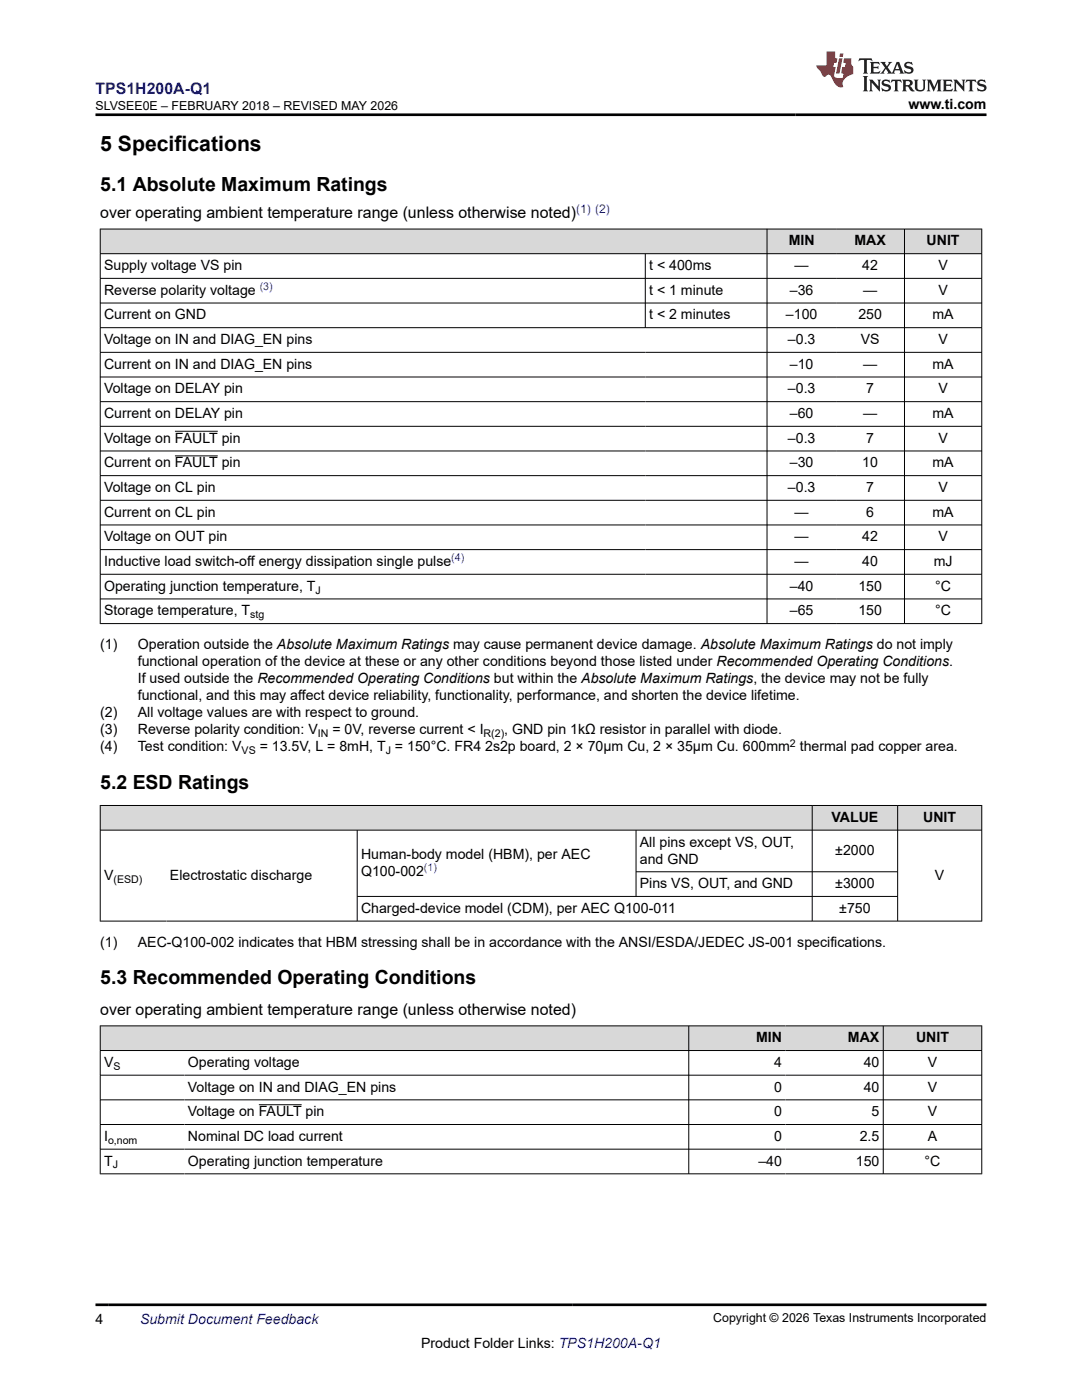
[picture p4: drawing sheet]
<svg xmlns="http://www.w3.org/2000/svg" width="216mm" height="279mm" viewBox="0 0 216 279" stroke-linecap="round" stroke-linejoin="round" font-family="sans-serif">
<defs><g id="words">
<text font-size="4.2" x="20" y="30.2">5 Specifications</text>
<g font-size="3.9">
<text x="20" y="38.2">5.1 Absolute Maximum Ratings</text>
<text x="20" y="157.4">5.2 ESD Ratings</text>
<text x="20" y="196.5">5.3 Recommended Operating Conditions</text>
</g>
<text font-size="3.2" fill="#00f" x="19" y="18.7">TPS1H200A-Q1</text>
<g font-size="3.2">
<text x="20" y="43.6">over operating ambient temperature range (unless otherwise noted)</text>
<text x="20" y="202.6">over operating ambient temperature range (unless otherwise noted)</text>
</g>
<g font-size="2.8">
<text x="181.3" y="21.8">www.ti.com</text>
<text x="20.8" y="53.9">Supply voltage VS pin</text>
<text x="129.5" y="53.9">t &lt; 400ms</text>
<text x="157.4" y="49">MIN</text>
<text x="158.6" y="53.9">—</text>
<text x="170.5" y="49">MAX</text>
<text x="172.1" y="53.9">42</text>
<text x="184.9" y="49">UNIT</text>
<text x="187.2" y="53.9">V</text>
<text x="20.8" y="58.8">Reverse polarity voltage</text>
<text x="129.5" y="58.8">t &lt; 1 minute</text>
<text x="157.6" y="58.8">–36</text>
<text x="172.2" y="58.8">—</text>
<text x="187.2" y="58.8">V</text>
<text x="20.8" y="63.7">Current on GND</text>
<text x="129.5" y="63.7">t &lt; 2 minutes</text>
<text x="156.8" y="63.7">–100</text>
<text x="171.3" y="63.7">250</text>
<text x="186.1" y="63.7">mA</text>
<text x="20.8" y="68.7">Voltage on IN and DIAG_EN pins</text>
<text x="157.2" y="68.7">–0.3</text>
<text x="171.7" y="68.7">VS</text>
<text x="187.2" y="68.7">V</text>
<text x="20.8" y="73.6">Current on IN and DIAG_EN pins</text>
<text x="157.6" y="73.6">–10</text>
<text x="172.2" y="73.6">—</text>
<text x="186.1" y="73.6">mA</text>
<text x="20.8" y="78.5">Voltage on DELAY pin</text>
<text x="20.8" y="83.4">Current on DELAY pin</text>
<text x="157.2" y="78.5">–0.3</text>
<text x="157.6" y="83.4">–60</text>
<text x="172.2" y="83.4">—</text>
<text x="172.8" y="78.5">7</text>
<text x="186.1" y="83.4">mA</text>
<text x="187.2" y="78.5">V</text>
<text x="20.8" y="88.4">Voltage on FAULT pin</text>
<text x="157.2" y="88.4">–0.3</text>
<text x="172.8" y="88.4">7</text>
<text x="187.2" y="88.4">V</text>
<text x="20.8" y="93.3">Current on FAULT pin</text>
<text x="157.6" y="93.3">–30</text>
<text x="172.1" y="93.3">10</text>
<text x="186.1" y="93.3">mA</text>
<text x="20.8" y="98.2">Voltage on CL pin</text>
<text x="157.2" y="98.2">–0.3</text>
<text x="172.8" y="98.2">7</text>
<text x="187.2" y="98.2">V</text>
<text x="20.8" y="103.1">Current on CL pin</text>
<text x="158.6" y="103.1">—</text>
<text x="172.8" y="103.1">6</text>
<text x="186.1" y="103.1">mA</text>
<text x="20.8" y="108">Voltage on OUT pin</text>
<text x="20.8" y="113">Inductive load switch-off energy dissipation single pulse</text>
<text x="158.6" y="108">—</text>
<text x="158.6" y="113">—</text>
<text x="172.1" y="108">42</text>
<text x="172.1" y="113">40</text>
<text x="186.3" y="113">mJ</text>
<text x="187.2" y="108">V</text>
<text x="20.8" y="117.9">Operating junction temperature, T</text>
<text x="157.6" y="117.9">–40</text>
<text x="171.3" y="117.9">150</text>
<text x="186.6" y="117.9">°C</text>
<text x="20.8" y="122.8">Storage temperature, T</text>
<text x="157.6" y="122.8">–65</text>
<text x="171.3" y="122.8">150</text>
<text x="186.6" y="122.8">°C</text>
<text x="20" y="129.6">(1)</text>
<text x="27.5" y="129.6">Operation outside the Absolute Maximum Ratings may cause permanent device damage. Absolute Maximum Ratings do not imply</text>
<text x="27.5" y="133">functional operation of the device at these or any other conditions beyond those listed under Recommended Operating Conditions.</text>
<text x="27.5" y="136.4">If used outside the Recommended Operating Conditions but within the Absolute Maximum Ratings, the device may not be fully</text>
<text x="20" y="143.2">(2)</text>
<text x="27.5" y="143.2">All voltage values are with respect to ground.</text>
<text x="27.5" y="139.8">functional, and this may affect device reliability, functionality, performance, and shorten the device lifetime.</text>
<text x="20" y="149.9">(4)</text>
<text x="20" y="146.5">(3)</text>
<text x="27.5" y="146.5">Reverse polarity condition: V</text>
<text x="27.5" y="149.9">Test condition: V</text>
<text x="51.8" y="149.9">= 13.5V, L = 8mH, T = 150°C. FR4 2s2p board, 2 × 70μm Cu, 2 × 35μm Cu. 600mm thermal pad copper area.</text>
<text x="66.3" y="146.5">= 0V, reverse current &lt; I</text>
<text x="100.6" y="146.5">, GND pin 1kΩ resistor in parallel with diode.</text>
<text x="165.9" y="164">VALUE</text>
<text x="184.2" y="164">UNIT</text>
<text x="72" y="171.4">Human-body model (HBM), per AEC</text>
<text x="127.7" y="168.9">All pins except VS, OUT,</text>
<text x="127.7" y="172.3">and GND</text>
<text x="166.7" y="170.6">±2000</text>
<text x="20.8" y="175.6">V</text>
<text x="33.9" y="175.6">Electrostatic discharge</text>
<text x="72" y="174.8">Q100-002</text>
<text x="127.7" y="177.3">Pins VS, OUT, and GND</text>
<text x="166.7" y="177.3">±3000</text>
<text x="186.6" y="175.6">V</text>
<text x="72" y="182.2">Charged-device model (CDM), per AEC Q100-011</text>
<text x="167.5" y="182.2">±750</text>
<text x="20" y="189">(1)</text>
<text x="27.5" y="189">AEC-Q100-002 indicates that HBM stressing shall be in accordance with the ANSI/ESDA/JEDEC JS-001 specifications.</text>
<text x="150.9" y="208">MIN</text>
<text x="169.2" y="208">MAX</text>
<text x="182.8" y="208">UNIT</text>
<text x="20.8" y="212.9">V</text>
<text x="37.5" y="212.9">Operating voltage</text>
<text x="154.5" y="212.9">4</text>
<text x="172.3" y="212.9">40</text>
<text x="185.1" y="212.9">V</text>
<text x="37.5" y="217.9">Voltage on IN and DIAG_EN pins</text>
<text x="154.5" y="217.9">0</text>
<text x="172.3" y="217.9">40</text>
<text x="185.1" y="217.9">V</text>
<text x="20.8" y="227.7">I</text>
<text x="37.5" y="222.8">Voltage on FAULT pin</text>
<text x="37.5" y="227.7">Nominal DC load current</text>
<text x="154.5" y="222.8">0</text>
<text x="154.5" y="227.7">0</text>
<text x="171.6" y="227.7">2.5</text>
<text x="173.9" y="222.8">5</text>
<text x="185.1" y="222.8">V</text>
<text x="185.1" y="227.7">A</text>
<text x="20.8" y="232.6">T</text>
<text x="37.5" y="232.6">Operating junction temperature</text>
<text x="151.3" y="232.6">–40</text>
<text x="170.8" y="232.6">150</text>
<text x="184.5" y="232.6">°C</text>
<text x="19" y="264.2">4</text>
<text x="84" y="269">Product Folder Links: TPS1H200A-Q1</text>
</g>
<text font-size="2.8" fill="#00f" x="27.9" y="264.2">Submit Document Feedback</text>
<g font-size="2.5">
<text x="19" y="21.9">SLVSEE0E – FEBRUARY 2018 – REVISED MAY 2026</text>
<text x="142.3" y="263.9">Copyright © 2026 Texas Instruments Incorporated</text>
</g>
<text font-size="2.4" fill="#00f" x="114.9" y="42.5">(1) (2)</text>
<g font-size="2.1" fill="#00f">
<text x="51.8" y="57.9">(3)</text>
<text x="90.1" y="112">(4)</text>
<text x="84.6" y="173.9">(1)</text>
</g>
<g font-size="2.1">
<text x="63" y="118.4">J</text>
<text x="49.9" y="123.4">stg</text>
<text x="63.4" y="147.1">IN</text>
<text x="96.5" y="147.1">R(2)</text>
<text x="157.6" y="149">2</text>
<text x="48.2" y="150.5">VS</text>
<text x="77" y="150.5">J</text>
<text x="22.6" y="176.1">(ESD)</text>
<text x="22.6" y="213.5">S</text>
<text x="21.6" y="228.3">o,nom</text>
<text x="22.5" y="233.2">J</text>
</g>
</g></defs>
<g fill="#d8d8d8">
<path d="M20 45.7h175.9v4.9h-175.9z" fill-rule="evenodd"/>
<path d="M20.1 45.8h132.9v4.8h-132.9z" fill-rule="evenodd"/>
<path d="M153.1 45.8h13.7v4.8h-13.7z" fill-rule="evenodd"/>
<path d="M166.8 45.8h13.6v4.8h-13.6z" fill-rule="evenodd"/>
<path d="M180.5 45.8h15.3v4.8h-15.3z" fill-rule="evenodd"/>
</g>
<g fill="none" stroke="#000" stroke-width=".2">
<path d="M19.9 45.7h176.1M19.9 50.6h176.1M19.9 55.6h176.1M20 45.6v78.9M128.8 50.6v14.9M153.1 45.6v78.9M180.5 45.6v78.9M195.9 45.6v78.9M19.9 60.5h176.1M19.9 65.4h176.1M19.9 70.3h176.1M19.9 75.2h176.1"/>
<path d="M19.9 80.2h176.1M19.9 85.1h176.1M19.9 90h176.1M19.9 94.9h176.1M19.9 99.8h176.1M34.9 91h8.6M34.9 86.1h8.6M19.9 104.8h176.1M19.9 109.7h176.1M19.9 114.6h176.1M19.9 119.5h176.1M19.9 124.5h176.1"/>
</g>
<g fill="#d8d8d8">
<path d="M20 160.8h175.9v4.9h-175.9z" fill-rule="evenodd"/>
<path d="M20.1 160.8h141.9v4.8h-141.9z" fill-rule="evenodd"/>
<path d="M162.1 160.8h17v4.8h-17z" fill-rule="evenodd"/>
<path d="M179.2 160.8h16.6v4.8h-16.6z" fill-rule="evenodd"/>
</g>
<path d="M19.9 160.8h176.1M19.9 165.7h176.1M20 160.7v23.2M71.3 165.7v18.2M126.9 165.7v13.3M126.9 174h52.3M162.1 160.7v23.2M179.1 160.7v23.2M179.2 178.9h-107.9M195.9 160.7v23.2M19.9 183.8h176.1" fill="none" stroke="#000" stroke-width=".2"/>
<g fill="#d8d8d8">
<path d="M20 204.7h175.9v5h-175.9z" fill-rule="evenodd"/>
<path d="M20.1 204.8h117.3v4.8h-117.3z" fill-rule="evenodd"/>
<path d="M137.5 204.8h19.3v4.8h-19.3z" fill-rule="evenodd"/>
<path d="M156.8 204.8h19.4v4.8h-19.4z" fill-rule="evenodd"/>
<path d="M176.3 204.8h19.5v4.8h-19.5z" fill-rule="evenodd"/>
</g>
<path d="M19.9 204.7h176.1M19.9 209.7h176.1M19.9 214.6h176.1M19.9 219.5h176.1M20 204.7v29.6M137.4 204.7v29.6M176.2 204.7v29.6M195.9 204.7v29.6M19.9 224.4h176.1M19.9 229.3h176.1M19.9 234.3h176.1M51.6 220.5h8.6" fill="none" stroke="#000" stroke-width=".2"/>
<path d="M171.5 11.6l-.2 .6 .5-.2h.6v.1v2.2l-.2 .4h1l-.2-.4v-2.2v-.1h.5l.6 .2-.2-.6zM173.6 12.4l.2 .3v1.6l-.2 .4h1.9l.1-.6a1.08 1.08 0 0 1-1.3 .2v-.7h.6l.4 .2v-.7l-.4 .2h-.6v-.5l.2-.2a1 1 0 0 1 1 .3l-.1-.5zM175.7 12.4l.9 1.1-1 1.2h.9l-.2-.2 .5-.8 .4 .8-.2 .2h1.6l-.2-.2 .2-.5h.9l.1 .5-.1 .2h.9l-.2-.4-.8-1.9h-.5l-.9 2.1-.9-1.1 .9-1h-.8l.2 .2-.4 .6-.4-.6 .2-.2zM179 12.8l.4 1h-.7zM180.7 12.5a.65 .65 0 0 0-.2 .7 .65 .65 0 0 0 .6 .5l.6 .1 .1 .3a.79 .79 0 0 1-.7 .4 .79 .79 0 0 1-.7-.5l.1 .7 .2-.1a.93 .93 0 0 0 1.1 0 .93 .93 0 0 0 .4-.9 1.46 1.46 0 0 0-1.2-.6l-.1-.3a1.09 1.09 0 0 1 1.2 .2l-.2-.6-.1 .1-.5-.2zM172.2 15.2l.2 .4v2.2l-.2 .4h1l-.2-.4v-2.2l.2-.4zM173.4 15.9l.2 .4v1.5l-.2 .4h.8l-.3-.4 .1-1.3 1.6 1.8v-2l.2-.4h-.7l.1 .2 .1 1.1-1.2-1.3zM176.2 16a.65 .65 0 0 0-.2 .8 .65 .65 0 0 0 .6 .4l.6 .2 .1 .2a.79 .79 0 0 1-.7 .4 .79 .79 0 0 1-.7-.5l.1 .7 .2-.1a.93 .93 0 0 0 1.1 .1 .93 .93 0 0 0 .4-1 1.46 1.46 0 0 0-1.2-.5l-.1-.4a1.09 1.09 0 0 1 1.2 .2l-.1-.6-.2 .1-.5-.1zM177.9 15.9l-.1 .6a.63 .63 0 0 1 .8-.3v1.6l-.3 .4h1l-.2-.4v-1.6a.66 .66 0 0 1 .8 .3l-.1-.6zM180 15.9l.2 .4v1.5l-.2 .4h1l-.2-.2-.1-.7h.5l.1 .2a.79 .79 0 0 0 1.2 .6l-1-.9a.61 .61 0 0 0 .6-.6 .61 .61 0 0 0-.5-.7zM180.8 16.2h.1a.47 .47 0 0 1 .5 .1 .47 .47 0 0 1 .1 .5l-.1 .1-.7 .1zM182.3 15.9l.2 .2a2.27 2.27 0 0 0 .4 2 1.04 1.04 0 0 0 1.7-.7v-1.3l.2-.2h-.8l.2 .4v1.1a.6 .6 0 0 1-.6 .6 .6 .6 0 0 1-.6-.6v-1.1l.3-.4zM184.9 15.9l.2 .4v1.5l-.2 .4h.8l-.3-.4v-1.4l.9 1.9 .9-1.9v1.4l-.3 .4h1l-.2-.4v-1.5l.2-.4h-.8l-.7 1.5-.6-1.5zM188.1 15.9l.2 .4v1.5l-.2 .4h1.9l.1-.6a1.09 1.09 0 0 1-1.3 .2v-.7h.6l.4 .2v-.6l-.4 .2h-.6v-.6l.2-.1a1.01 1.01 0 0 1 1 .3l-.1-.6zM190.2 15.9l.3 .4v1.5l-.3 .4h.8l-.2-.4v-1.3l1.6 1.8v-2l.2-.4h-.7l.2 .2v1.1l-1.2-1.3zM192.8 15.9l-.1 .6a.63 .63 0 0 1 .8-.3v1.6l-.3 .4h1l-.2-.4v-1.6a.66 .66 0 0 1 .8 .3l-.1-.6zM195.2 16a.65 .65 0 0 0-.2 .8 .65 .65 0 0 0 .6 .4l.6 .2 .2 .2a.79 .79 0 0 1-.7 .4 .79 .79 0 0 1-.7-.5l.1 .7 .2-.1a.93 .93 0 0 0 1 .1 .93 .93 0 0 0 .5-1 1.46 1.46 0 0 0-1.3-.5v-.4a1.09 1.09 0 0 1 1.2 .2l-.2-.6-.2 .1-.5-.1z" fill="#231f20"/>
<path d="M164.9 10.3v2.7h-2l.1 .4 .8 1a.95 .95 0 0 0 1 .9 .59 .59 0 0 1 .5-.4 .59 .59 0 0 1 .5 .3l.4 .8a1.59 1.59 0 0 0 2.1 1.4 1.61 1.61 0 0 1 1-2.3l1-.3-.1-1.5a1.59 1.59 0 0 1-.3-1.7h-1.5l-.2 .9h.6l-.2 .9h-.5l-.2 .9v.3l.4 .1-.1 .9h-.7a.73 .73 0 0 1-1-.7l.3-1.5h-.5l.1-.9h.5l.2-.9h-.5v-1.3zM167.4 11.6l-.6 3.1h.7l.6-3.1zM167.6 10.7l-.1 .6h.7l.1-.6z" fill="#ed1c24"/>
<path d="M19 22.9h177.8M19 260.4h177.8" fill="none" stroke="#000" stroke-width=".53"/>
<use href="#words"/>
</svg>
